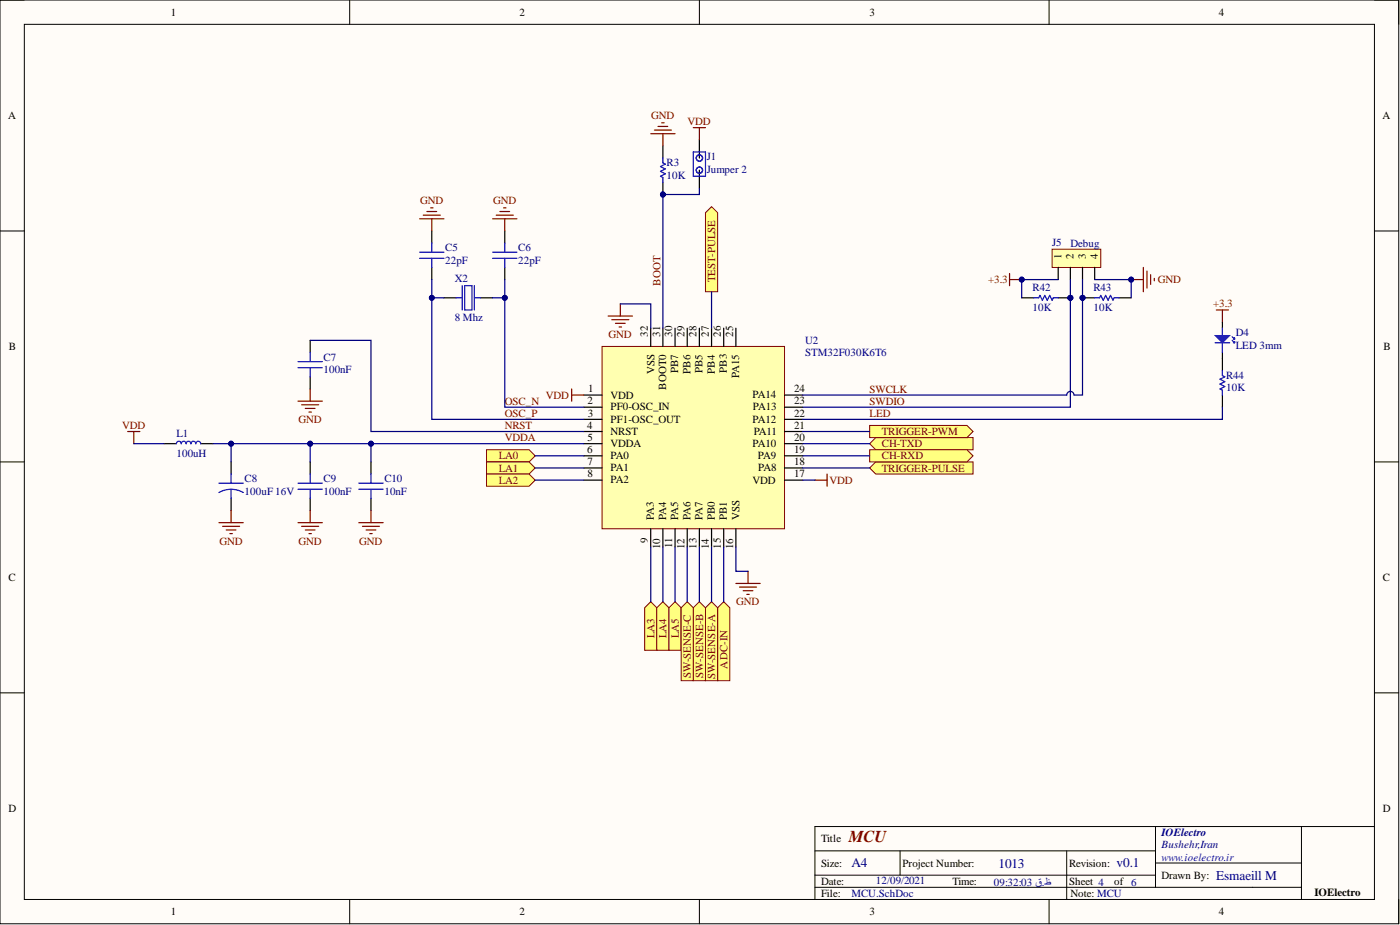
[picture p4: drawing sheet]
<svg xmlns="http://www.w3.org/2000/svg" width="292mm" height="193mm" viewBox="0 0 292 193" stroke-linecap="round" stroke-linejoin="round" font-family="sans-serif">
<defs><g id="words">
<text font-size="3.5" fill="#800000" x="177.1" y="175.7">MCU</text>
<g font-size="2.8" fill="#000080">
<text x="177.6" y="180.9">A4</text>
<text x="208.3" y="181.1">1013</text>
<text x="233" y="180.9">v0.1</text>
<text x="253.8" y="183.5">Esmaeill M</text>
</g>
<g font-size="2.3">
<text x="35.6" y="3.3">1</text>
<text x="108.4" y="3.3">2</text>
<text x="181.4" y="3.3">3</text>
<text x="254.3" y="3.3">4</text>
<text x="1.7" y="24.9">A</text>
<text x="288.5" y="24.9">A</text>
<text x="221.5" y="54" transform="rotate(-90 221.5 54)">1</text>
<text x="224" y="54" transform="rotate(-90 224 54)">2</text>
<text x="226.5" y="54" transform="rotate(-90 226.5 54)">3</text>
<text x="229.1" y="54" transform="rotate(-90 229.1 54)">4</text>
<text x="135.2" y="70.2" transform="rotate(-90 135.2 70.2)">32</text>
<text x="137.7" y="70.2" transform="rotate(-90 137.7 70.2)">31</text>
<text x="140.3" y="70.2" transform="rotate(-90 140.3 70.2)">30</text>
<text x="142.8" y="70.2" transform="rotate(-90 142.8 70.2)">29</text>
<text x="145.3" y="70.2" transform="rotate(-90 145.3 70.2)">28</text>
<text x="147.9" y="70.2" transform="rotate(-90 147.9 70.2)">27</text>
<text x="150.4" y="70.2" transform="rotate(-90 150.4 70.2)">26</text>
<text x="152.9" y="70.2" transform="rotate(-90 152.9 70.2)">25</text>
<text x="1.9" y="73">B</text>
<text x="141.5" y="77.9" transform="rotate(-90 141.5 77.9)">PB7</text>
<text x="144.1" y="77.9" transform="rotate(-90 144.1 77.9)">PB6</text>
<text x="146.6" y="77.9" transform="rotate(-90 146.6 77.9)">PB5</text>
<text x="149.1" y="77.9" transform="rotate(-90 149.1 77.9)">PB4</text>
<text x="151.7" y="77.8" transform="rotate(-90 151.7 77.8)">PB3</text>
<text x="288.6" y="73">B</text>
<text x="122.7" y="81.8">1</text>
<text x="127.4" y="83.2">VDD</text>
<text x="136.5" y="78.1" transform="rotate(-90 136.5 78.1)">VSS</text>
<text x="139" y="81.3" transform="rotate(-90 139 81.3)">BOOT0</text>
<text x="154.2" y="78.9" transform="rotate(-90 154.2 78.9)">PA15</text>
<text x="157" y="83.1">PA14</text>
<text x="165.7" y="81.8">24</text>
<text x="122.5" y="89.4">4</text>
<text x="122.6" y="84.4">2</text>
<text x="122.7" y="86.9">3</text>
<text x="127.4" y="85.6">PF0-OSC_IN</text>
<text x="127.4" y="88.2">PF1-OSC_OUT</text>
<text x="157" y="88.2">PA12</text>
<text x="157.1" y="85.6">PA13</text>
<text x="165.7" y="89.4">21</text>
<text x="165.7" y="86.9">22</text>
<text x="165.7" y="84.4">23</text>
<text x="122.5" y="94.5">6</text>
<text x="122.6" y="92">5</text>
<text x="127.4" y="90.8">NRST</text>
<text x="127.4" y="93.3">VDDA</text>
<text x="127.4" y="95.8">PA0</text>
<text x="157" y="93.2">PA10</text>
<text x="157.3" y="90.7">PA11</text>
<text x="158.1" y="95.8">PA9</text>
<text x="165.7" y="94.5">19</text>
<text x="165.7" y="92">20</text>
<text x="122.6" y="97">7</text>
<text x="122.6" y="99.6">8</text>
<text x="127.4" y="98.3">PA1</text>
<text x="127.4" y="100.8">PA2</text>
<text x="157" y="100.9">VDD</text>
<text x="158.2" y="98.3">PA8</text>
<text x="165.7" y="99.6">17</text>
<text x="165.7" y="97">18</text>
<text x="135.2" y="113.3" transform="rotate(-90 135.2 113.3)">9</text>
<text x="136.4" y="108.5" transform="rotate(-90 136.4 108.5)">PA3</text>
<text x="139" y="108.5" transform="rotate(-90 139 108.5)">PA4</text>
<text x="141.5" y="108.5" transform="rotate(-90 141.5 108.5)">PA5</text>
<text x="144.1" y="108.5" transform="rotate(-90 144.1 108.5)">PA6</text>
<text x="146.6" y="108.5" transform="rotate(-90 146.6 108.5)">PA7</text>
<text x="149.1" y="108.5" transform="rotate(-90 149.1 108.5)">PB0</text>
<text x="151.7" y="108.5" transform="rotate(-90 151.7 108.5)">PB1</text>
<text x="154.3" y="108.5" transform="rotate(-90 154.3 108.5)">VSS</text>
<text x="137.7" y="114.5" transform="rotate(-90 137.7 114.5)">10</text>
<text x="140.3" y="114.3" transform="rotate(-90 140.3 114.3)">11</text>
<text x="142.8" y="114.5" transform="rotate(-90 142.8 114.5)">12</text>
<text x="145.3" y="114.4" transform="rotate(-90 145.3 114.4)">13</text>
<text x="147.9" y="114.5" transform="rotate(-90 147.9 114.5)">14</text>
<text x="150.4" y="114.4" transform="rotate(-90 150.4 114.4)">15</text>
<text x="152.9" y="114.5" transform="rotate(-90 152.9 114.5)">16</text>
<text x="1.8" y="121.2">C</text>
<text x="288.5" y="121.2">C</text>
<text x="1.8" y="169.4">D</text>
<text x="288.5" y="169.4">D</text>
<text x="171.3" y="175.7">Title</text>
<text x="171.3" y="180.8">Size:</text>
<text x="171.3" y="184.6">Date:</text>
<text x="188.3" y="180.8">Project Number:</text>
<text x="198.7" y="184.6">Time:</text>
<text x="223.1" y="180.8">Revision:</text>
<text x="223.1" y="184.6">Sheet 4</text>
<text x="232.5" y="184.6">of 6</text>
<text x="242.4" y="183.3">Drawn By:</text>
<text x="35.6" y="190.9">1</text>
<text x="108.4" y="190.9">2</text>
<text x="171.3" y="187.1">File:</text>
<text x="181.4" y="190.9">3</text>
<text x="223.3" y="187.1">Note: MCU</text>
<text x="254.3" y="190.9">4</text>
<text x="274.2" y="186.9">IOElectro</text>
</g>
<g font-size="2.3" fill="#800000">
<text x="135.9" y="24.9">GND</text>
<text x="143.5" y="26.1">VDD</text>
<text x="87.6" y="42.6">GND</text>
<text x="102.9" y="42.6">GND</text>
<text x="137.8" y="59.6" transform="rotate(-90 137.8 59.6)">BOOT</text>
<text x="149.2" y="58.8" transform="rotate(-90 149.2 58.8)">TEST-PULSE</text>
<text x="206.2" y="59.1">+3.3</text>
<text x="241.6" y="59.1">GND</text>
<text x="253.1" y="64.1">+3.3</text>
<text x="127" y="70.5">GND</text>
<text x="113.9" y="83.2">VDD</text>
<text x="181.4" y="81.9">SWCLK</text>
<text x="25.5" y="89.5">VDD</text>
<text x="62.3" y="88.2">GND</text>
<text x="105.3" y="84.4">OSC_N</text>
<text x="105.3" y="87">OSC_P</text>
<text x="105.3" y="89.5">NRST</text>
<text x="181.4" y="87">LED</text>
<text x="181.4" y="84.4">SWDIO</text>
<text x="104" y="95.9">LA0</text>
<text x="105.3" y="92">VDDA</text>
<text x="184" y="93.3">CH-TXD</text>
<text x="184" y="95.9">CH-RXD</text>
<text x="184" y="90.8">TRIGGER-PWM</text>
<text x="104" y="98.4">LA1</text>
<text x="104" y="100.9">LA2</text>
<text x="173.1" y="100.9">VDD</text>
<text x="184" y="98.4">TRIGGER-PULSE</text>
<text x="45.8" y="113.6">GND</text>
<text x="62.3" y="113.6">GND</text>
<text x="74.9" y="113.6">GND</text>
<text x="153.6" y="126.3">GND</text>
<text x="136.5" y="133.1" transform="rotate(-90 136.5 133.1)">LA3</text>
<text x="139.1" y="133.1" transform="rotate(-90 139.1 133.1)">LA4</text>
<text x="141.6" y="133.1" transform="rotate(-90 141.6 133.1)">LA5</text>
<text x="144.1" y="141.5" transform="rotate(-90 144.1 141.5)">SW-SENSE-C</text>
<text x="146.7" y="141.4" transform="rotate(-90 146.7 141.4)">SW-SENSE-B</text>
<text x="149.2" y="141.7" transform="rotate(-90 149.2 141.7)">SW-SENSE-A</text>
<text x="151.8" y="139.5" transform="rotate(-90 151.8 139.5)">ADC-IN</text>
</g>
<g font-size="2.3" fill="#000080">
<text x="139.1" y="34.7">R3</text>
<text x="147.4" y="33.4">J1</text>
<text x="139.1" y="37.3">10K</text>
<text x="147.4" y="36">Jumper 2</text>
<text x="92.9" y="52.4">C5</text>
<text x="108.1" y="52.4">C6</text>
<text x="219.5" y="51.4">J5</text>
<text x="223.3" y="51.5">Debug</text>
<text x="92.9" y="55">22pF</text>
<text x="94.9" y="58.7">X2</text>
<text x="108.1" y="55">22pF</text>
<text x="215.5" y="60.8">R42</text>
<text x="215.5" y="64.9">10K</text>
<text x="228.1" y="60.8">R43</text>
<text x="228.1" y="64.9">10K</text>
<text x="94.9" y="66.9">8 Mhz</text>
<text x="168" y="71.7">U2</text>
<text x="257.8" y="70.2">D4</text>
<text x="67.5" y="75.2">C7</text>
<text x="67.5" y="77.9">100nF</text>
<text x="168" y="74.3">STM32F030K6T6</text>
<text x="257.8" y="72.8">LED 3mm</text>
<text x="255.8" y="79">R44</text>
<text x="255.8" y="81.7">10K</text>
<text x="36.8" y="91.2">L1</text>
<text x="36.8" y="95.3">100uH</text>
<text x="51" y="100.6">C8</text>
<text x="67.5" y="100.6">C9</text>
<text x="80.2" y="100.6">C10</text>
<text x="51" y="103.2">100uF 16V</text>
<text x="67.5" y="103.2">100nF</text>
<text x="80.2" y="103.2">10nF</text>
<text x="242.4" y="174.5">IOElectro</text>
<text x="242.4" y="177">Bushehr,Iran</text>
<text x="182.7" y="184.5">12/09/2021</text>
<text x="207.3" y="184.8">09:32:03 ق.ظ</text>
<text x="177.6" y="187.1">MCU.SchDoc</text>
</g>
<text font-size="2.3" fill="#00f" x="242.4" y="179.5">www.ioelectro.ir</text>
</g></defs>
<path d="M0 0h291.8v192.7h-291.8z" fill-rule="evenodd" fill="#fffcf8"/>
<path d="M0 0h291.8v192.7h-291.8z" fill="none" stroke="#000" stroke-width=".21"/>
<path d="M5.1 5.1h281.7v182.5h-281.7z" fill-rule="evenodd" fill="#fffcf8"/>
<g fill="none" stroke="#000" stroke-width=".21">
<path d="M0 0h5.1M5.1 5.1h281.7v182.5h-281.7zM73 0v5.1M145.9 0v5.1M218.9 0v5.1M286.8 0h5v5.1M0 48.2h5.1M286.8 48.2h5M0 96.4h5.1M286.8 96.4h5M0 144.5h5.1M286.8 144.5h5"/>
<path d="M170 177.5h71.1M187.8 177.5v5.1M222.6 177.5v10.1M241.1 172.4v12.7M271.5 172.4v15.2M286.8 172.4h-116.8v15.2M73 187.6v5.1M145.9 187.6v5.1M170 185.1h101.5M170 182.6h71.1M218.9 187.6v5.1M241.1 180h30.4"/>
<path d="M291.8 187.6v5.1"/>
</g>
<path d="M90.1 48.2v2.5M90.1 55.8v2.5M105.3 48.2v2.5M105.3 55.8v2.5M92.6 62.1h2.6M100.2 62.1h2.6" fill="none" stroke="#000" stroke-width=".25"/>
<g fill="none" stroke="#00f" stroke-width=".25">
<path d="M87.6 53.9h5M87.6 52.6h5M90.1 50.7v1.9M90.1 53.9v1.9M96.4 59.6v5.1M96.9 59.6h1.6v5.1h-1.6zM99 59.6v5.1M102.8 53.9h5.1M102.8 52.6h5.1M105.3 50.7v1.9M105.3 53.9v1.9M95.2 62.1h1.2"/>
<path d="M99 62.1h1.2"/>
</g>
<path d="M87.6 45.6h5M88.3 44.9h3.6M89.1 44.1h2M89.8 43.4h.5M90.1 45.6v2.6M102.8 45.6h5.1M103.5 44.9h3.6M104.3 44.1h2M105.1 43.4h.5M105.3 45.6v2.6" fill="none" stroke="#800000" stroke-width=".25"/>
<path d="M125.6 72.3h38.1v38h-38.1z" fill-rule="evenodd" fill="#ffffb0"/>
<path d="M125.6 72.3h38.1v38h-38.1z" fill="none" stroke="#800000" stroke-width=".21"/>
<g fill="none" stroke="#000" stroke-width=".25">
<path d="M135.8 68.5v3.8M138.3 68.5v3.8M140.8 68.5v3.8M143.4 68.5v3.8M145.9 68.5v3.8M148.5 68.5v3.8M151 68.5v3.8M153.5 68.5v3.8M121.8 82.4h3.8M121.8 85h3.8M121.8 87.5h3.8M121.8 90h3.8"/>
<path d="M121.8 92.6h3.8M121.8 95.1h3.8M121.8 97.6h3.8M163.7 82.4h3.8M163.7 85h3.8M163.7 87.5h3.8M163.7 90h3.8M163.7 92.6h3.8M163.7 95.1h3.8M163.7 97.6h3.8M121.8 100.2h3.8M135.8 110.3v3.8"/>
<path d="M138.3 110.3v3.8M140.8 110.3v3.8M143.4 110.3v3.8M145.9 110.3v3.8M148.5 110.3v3.8M151 110.3v3.8M153.5 110.3v3.8M163.7 100.2h3.8"/>
</g>
<circle cx="138.3" cy="40.6" r=".51" fill="#000080"/>
<circle cx="138.3" cy="40.6" r=".51" fill="none" stroke="#000080" stroke-width=".21"/>
<path d="M138.3 30.4v2.6M138.3 38v2.6" fill="none" stroke="#000" stroke-width=".25"/>
<circle cx="138.3" cy="40.6" r=".51" fill="#000080"/>
<circle cx="138.3" cy="40.6" r=".51" fill="none" stroke="#000080" stroke-width=".21"/>
<g fill="none" stroke="#00f" stroke-width=".25">
<path d="M138.3 33v1l.5 .2-1 .5 1 .6-1 .5 1 .5-1 .5 .5 .2v1M144.7 31.7h2.5v5.1h-2.5z"/>
<circle cx="145.9" cy="35.5" r=".66"/>
<circle cx="145.9" cy="33" r=".66"/>
</g>
<path d="M135.8 27.9h5M136.5 27.1h3.6M137.3 26.4h2M138.1 25.6h.5M138.3 27.9v2.5M144.7 26.6h2.5M145.9 26.6v2.6" fill="none" stroke="#800000" stroke-width=".25"/>
<path d="M145.9 29.2v3.8M145.9 35.5v3.8" fill="none" stroke="#000" stroke-width=".25"/>
<path d="M149.7 126.8l1.3-1.3 1.3 1.3v15.2h-2.6z" fill-rule="evenodd" fill="#ffff80"/>
<path d="M149.7 126.8l1.3-1.3 1.3 1.3v15.2h-2.6z" fill="none" stroke="#800000" stroke-width=".21"/>
<path d="M181.4 97.6l1.3-1.2h20.3v2.5h-20.3z" fill-rule="evenodd" fill="#ffff80"/>
<path d="M181.4 97.6l1.3-1.2h20.3v2.5h-20.3z" fill="none" stroke="#800000" stroke-width=".21"/>
<path d="M181.4 92.6l1.3-1.3h20.3v2.5h-20.3z" fill-rule="evenodd" fill="#ffff80"/>
<path d="M181.4 92.6l1.3-1.3h20.3v2.5h-20.3z" fill="none" stroke="#800000" stroke-width=".21"/>
<path d="M181.4 93.8h20.4l1.2 1.3-1.2 1.3h-20.4z" fill-rule="evenodd" fill="#ffff80"/>
<path d="M181.4 93.8h20.4l1.2 1.3-1.2 1.3h-20.4z" fill="none" stroke="#800000" stroke-width=".21"/>
<path d="M181.4 88.8h20.4l1.2 1.2-1.2 1.3h-20.4z" fill-rule="evenodd" fill="#ffff80"/>
<path d="M181.4 88.8h20.4l1.2 1.2-1.2 1.3h-20.4z" fill="none" stroke="#800000" stroke-width=".21"/>
<g fill="none" stroke="#800000" stroke-width=".25">
<path d="M126.9 65.9h5.1M127.6 66.7h3.6M128.4 67.5h2M129.2 68.2h.5M129.4 63.4v2.5M26.6 90h2.6M27.9 90v2.6M62.2 83.7h5.1M62.9 84.4h3.6M63.7 85.2h2M64.5 86h.5M64.7 81.1v2.6"/>
<path d="M119.3 81.1v2.6M119.3 82.4h2.5M172.6 98.9v2.5M45.7 109h5.1M46.4 109.8h3.6M47.2 110.6h2M48 111.3h.5M48.2 106.5v2.5M62.2 109h5.1M62.9 109.8h3.6M63.7 110.6h2M64.5 111.3h.5"/>
<path d="M64.7 106.5v2.5M74.9 109h5M75.6 109.8h3.6M76.4 110.6h2M77.1 111.3h.6M77.4 106.5v2.5M156.1 119.2v2.5M170 100.2h2.6M153.5 121.7h5.1M154.3 122.5h3.5M155.1 123.2h2M155.8 124h.5"/>
</g>
<path d="M64.7 71v2.5M64.7 78.6v2.5M34.3 92.6h2.5M41.9 92.6h2.5M48.2 96.4v2.5M64.7 96.4v2.5M77.4 96.4v2.5M48.2 104v2.5M64.7 104v2.5M77.4 104v2.5" fill="none" stroke="#000" stroke-width=".25"/>
<g fill="none" stroke="#00f" stroke-width=".25">
<path d="M62.2 75.4h5.1M62.2 76.7h5.1M64.7 73.5v1.9M64.7 76.7v1.9M36.8 92.6a.51 .51 0 0 1 .5-.5 .51 .51 0 0 1 .5 .5M37.8 92.6a.51 .51 0 0 1 .5-.5 .51 .51 0 0 1 .5 .5M38.8 92.6a.51 .51 0 0 1 .6-.5 .51 .51 0 0 1 .4 .5M39.8 92.6a.51 .51 0 0 1 .6-.5 .51 .51 0 0 1 .5 .5M40.9 92.6a.51 .51 0 0 1 .5-.5 .51 .51 0 0 1 .5 .5M48.2 98.9v1.9M64.7 98.9v1.9M77.4 98.9v1.9"/>
<path d="M45.7 102.7a5.1 5.1 0 0 1 5.1 0M45.7 100.8h5.1M48.2 102.1v1.9M62.2 100.8h5.1M62.2 102.1h5.1M64.7 102.1v1.9M74.9 100.8h5M74.9 102.1h5M77.4 102.1v1.9"/>
</g>
<path d="M101.5 93.8h8.9l1.3 1.3-1.3 1.3h-8.9z" fill-rule="evenodd" fill="#ffff80"/>
<path d="M101.5 93.8h8.9l1.3 1.3-1.3 1.3h-8.9z" fill="none" stroke="#800000" stroke-width=".21"/>
<path d="M101.5 96.4h8.9l1.3 1.2-1.3 1.3h-8.9z" fill-rule="evenodd" fill="#ffff80"/>
<path d="M101.5 96.4h8.9l1.3 1.2-1.3 1.3h-8.9z" fill="none" stroke="#800000" stroke-width=".21"/>
<path d="M101.5 98.9h8.9l1.3 1.3-1.3 1.2h-8.9z" fill-rule="evenodd" fill="#ffff80"/>
<path d="M101.5 98.9h8.9l1.3 1.3-1.3 1.2h-8.9z" fill="none" stroke="#800000" stroke-width=".21"/>
<path d="M134.5 126.8l1.3-1.3 1.2 1.3v8.9h-2.5z" fill-rule="evenodd" fill="#ffff80"/>
<path d="M134.5 126.8l1.3-1.3 1.2 1.3v8.9h-2.5z" fill="none" stroke="#800000" stroke-width=".21"/>
<path d="M137 126.8l1.3-1.3 1.3 1.3v8.9h-2.6z" fill-rule="evenodd" fill="#ffff80"/>
<path d="M137 126.8l1.3-1.3 1.3 1.3v8.9h-2.6z" fill="none" stroke="#800000" stroke-width=".21"/>
<path d="M139.6 126.8l1.2-1.3 1.3 1.3v8.9h-2.5z" fill-rule="evenodd" fill="#ffff80"/>
<path d="M139.6 126.8l1.2-1.3 1.3 1.3v8.9h-2.5z" fill="none" stroke="#800000" stroke-width=".21"/>
<path d="M147.2 126.8l1.3-1.3 1.2 1.3v15.2h-2.5z" fill-rule="evenodd" fill="#ffff80"/>
<path d="M147.2 126.8l1.3-1.3 1.2 1.3v15.2h-2.5z" fill="none" stroke="#800000" stroke-width=".21"/>
<path d="M144.7 126.8l1.2-1.3 1.3 1.3v15.2h-2.5z" fill-rule="evenodd" fill="#ffff80"/>
<path d="M144.7 126.8l1.2-1.3 1.3 1.3v15.2h-2.5z" fill="none" stroke="#800000" stroke-width=".21"/>
<path d="M142.1 126.8l1.3-1.3 1.3 1.3v15.2h-2.6z" fill-rule="evenodd" fill="#ffff80"/>
<path d="M142.1 126.8l1.3-1.3 1.3 1.3v15.2h-2.6z" fill="none" stroke="#800000" stroke-width=".21"/>
<path d="M147.2 44.4l1.3-1.3 1.2 1.3v16.5h-2.5z" fill-rule="evenodd" fill="#ffff80"/>
<path d="M147.2 44.4l1.3-1.3 1.2 1.3v16.5h-2.5z" fill="none" stroke="#800000" stroke-width=".21"/>
<path d="M253.8 64.7h2.5M255 64.7v2.5" fill="none" stroke="#800000" stroke-width=".25"/>
<path d="M255 67.2v1.3M255 73.5v1.3" fill="none" stroke="#000" stroke-width=".25"/>
<path d="M253.5 70h3.1l-1.6 1.5z" fill="#00f"/>
<path d="M253.5 70h3.1l-1.6 1.5z" fill="none" stroke="#00f" stroke-width=".21"/>
<path d="M253.5 71.5h3.1M255 68.5v5M255 77.3v1.1l.6 .2-1.1 .5 1.1 .5-1.1 .5 1.1 .5-1.1 .5 .5 .3v1M257.1 70.2l.5 .6M257.1 71l.5 .5M257.3 71.5h.3M257.3 70.8h.3M257.6 70.5v.3M257.6 71.3v.2" fill="none" stroke="#00f" stroke-width=".25"/>
<path d="M255 74.8v2.5M255 82.4v2.6" fill="none" stroke="#000" stroke-width=".25"/>
<path d="M219.5 52h10.2v3.8h-10.2z" fill-rule="evenodd" fill="#ffffb0"/>
<path d="M219.5 52h10.2v3.8h-10.2z" fill="none" stroke="#800000" stroke-width=".21"/>
<path d="M220.8 55.8v2.5M223.3 55.8v2.5M225.9 55.8v2.5M228.4 55.8v2.5" fill="none" stroke="#000" stroke-width=".25"/>
<path d="M210.6 57.1v2.5M210.6 58.3h2.6" fill="none" stroke="#800000" stroke-width=".25"/>
<circle cx="213.2" cy="58.3" r=".51" fill="#000080"/>
<circle cx="213.2" cy="58.3" r=".51" fill="none" stroke="#000080" stroke-width=".21"/>
<path d="M236 58.3h2.5M238.5 55.8v5.1M239.3 56.6v3.5M240.1 57.3v2M240.8 58.1v.5" fill="none" stroke="#800000" stroke-width=".25"/>
<circle cx="236" cy="58.3" r=".51" fill="#000080"/>
<circle cx="236" cy="58.3" r=".51" fill="none" stroke="#000080" stroke-width=".21"/>
<circle cx="223.3" cy="62.1" r=".51" fill="#000080"/>
<circle cx="223.3" cy="62.1" r=".51" fill="none" stroke="#000080" stroke-width=".21"/>
<path d="M220.8 62.1h2.5" fill="none" stroke="#000" stroke-width=".25"/>
<circle cx="223.3" cy="62.1" r=".51" fill="#000080"/>
<circle cx="223.3" cy="62.1" r=".51" fill="none" stroke="#000080" stroke-width=".21"/>
<path d="M213.2 62.1h2.5" fill="none" stroke="#000" stroke-width=".25"/>
<path d="M215.7 62.1h1l.3-.5 .5 1 .5-1 .5 1 .5-1 .5 1 .3-.5h1" fill="none" stroke="#00f" stroke-width=".25"/>
<circle cx="225.9" cy="62.1" r=".51" fill="#000080"/>
<circle cx="225.9" cy="62.1" r=".51" fill="none" stroke="#000080" stroke-width=".21"/>
<path d="M225.9 62.1h2.5M233.5 62.1h2.5" fill="none" stroke="#000" stroke-width=".25"/>
<circle cx="225.9" cy="62.1" r=".51" fill="#000080"/>
<circle cx="225.9" cy="62.1" r=".51" fill="none" stroke="#000080" stroke-width=".21"/>
<path d="M228.4 62.1h1l.3-.5 .5 1 .5-1 .5 1 .5-1 .5 1 .3-.5h1" fill="none" stroke="#00f" stroke-width=".25"/>
<path d="M148.5 60.9v7.6M27.9 92.6h6.4M44.4 92.6h77.4" fill="none" stroke="#000080" stroke-width=".25"/>
<circle cx="48.2" cy="92.6" r=".51" fill="#000080"/>
<circle cx="48.2" cy="92.6" r=".51" fill="none" stroke="#000080" stroke-width=".21"/>
<circle cx="64.7" cy="92.6" r=".51" fill="#000080"/>
<circle cx="64.7" cy="92.6" r=".51" fill="none" stroke="#000080" stroke-width=".21"/>
<circle cx="77.4" cy="92.6" r=".51" fill="#000080"/>
<circle cx="77.4" cy="92.6" r=".51" fill="none" stroke="#000080" stroke-width=".21"/>
<path d="M90.1 58.3v29.2h31.7M64.7 71h12.7v19h44.4" fill="none" stroke="#000080" stroke-width=".25"/>
<circle cx="90.1" cy="62.1" r=".51" fill="#000080"/>
<circle cx="90.1" cy="62.1" r=".51" fill="none" stroke="#000080" stroke-width=".21"/>
<path d="M90.1 62.1h2.5" fill="none" stroke="#000080" stroke-width=".25"/>
<circle cx="90.1" cy="62.1" r=".51" fill="#000080"/>
<circle cx="90.1" cy="62.1" r=".51" fill="none" stroke="#000080" stroke-width=".21"/>
<path d="M102.8 62.1h2.5" fill="none" stroke="#000080" stroke-width=".25"/>
<circle cx="105.3" cy="62.1" r=".51" fill="#000080"/>
<circle cx="105.3" cy="62.1" r=".51" fill="none" stroke="#000080" stroke-width=".21"/>
<path d="M105.3 58.3v26.7h16.5" fill="none" stroke="#000080" stroke-width=".25"/>
<circle cx="105.3" cy="62.1" r=".51" fill="#000080"/>
<circle cx="105.3" cy="62.1" r=".51" fill="none" stroke="#000080" stroke-width=".21"/>
<path d="M145.9 39.3v1.3h-7.6v27.9M129.4 63.4h6.4v5.1M111.7 97.6h10.1M111.7 95.1h10.1M111.7 100.2h10.1" fill="none" stroke="#000080" stroke-width=".25"/>
<circle cx="138.3" cy="40.6" r=".51" fill="#000080"/>
<circle cx="138.3" cy="40.6" r=".51" fill="none" stroke="#000080" stroke-width=".21"/>
<path d="M223.3 58.3v26.7h-55.8M167.5 97.6h13.9M167.5 95.1h13.9M167.5 92.6h13.9M167.5 90h13.9M255 85v2.5h-87.5M153.5 114.1v5.1h2.6M167.5 100.2h2.5" fill="none" stroke="#000080" stroke-width=".25"/>
<circle cx="223.3" cy="62.1" r=".51" fill="#000080"/>
<circle cx="223.3" cy="62.1" r=".51" fill="none" stroke="#000080" stroke-width=".21"/>
<path d="M225.9 58.3v24.1h-1.8a.76 .76 0 0 0-.8-.7 .76 .76 0 0 0-.7 .7h-55.1" fill="none" stroke="#000080" stroke-width=".25"/>
<circle cx="225.9" cy="62.1" r=".51" fill="#000080"/>
<circle cx="225.9" cy="62.1" r=".51" fill="none" stroke="#000080" stroke-width=".21"/>
<path d="M220.8 58.3h-7.6v3.8" fill="none" stroke="#000080" stroke-width=".25"/>
<circle cx="213.2" cy="58.3" r=".51" fill="#000080"/>
<circle cx="213.2" cy="58.3" r=".51" fill="none" stroke="#000080" stroke-width=".21"/>
<path d="M228.4 58.3h7.6v3.8" fill="none" stroke="#000080" stroke-width=".25"/>
<circle cx="236" cy="58.3" r=".51" fill="#000080"/>
<circle cx="236" cy="58.3" r=".51" fill="none" stroke="#000080" stroke-width=".21"/>
<path d="M48.2 92.6v3.8" fill="none" stroke="#000080" stroke-width=".25"/>
<circle cx="48.2" cy="92.6" r=".51" fill="#000080"/>
<circle cx="48.2" cy="92.6" r=".51" fill="none" stroke="#000080" stroke-width=".21"/>
<path d="M64.7 92.6v3.8" fill="none" stroke="#000080" stroke-width=".25"/>
<circle cx="64.7" cy="92.6" r=".51" fill="#000080"/>
<circle cx="64.7" cy="92.6" r=".51" fill="none" stroke="#000080" stroke-width=".21"/>
<path d="M77.4 92.6v3.8" fill="none" stroke="#000080" stroke-width=".25"/>
<circle cx="77.4" cy="92.6" r=".51" fill="#000080"/>
<circle cx="77.4" cy="92.6" r=".51" fill="none" stroke="#000080" stroke-width=".21"/>
<path d="M135.8 114.1v11.4M138.3 114.1v11.4M140.8 114.1v11.4M143.4 114.1v11.4M145.9 114.1v11.4M148.5 114.1v11.4M151 114.1v11.4" fill="none" stroke="#000080" stroke-width=".25"/>
<use href="#words"/>
</svg>
